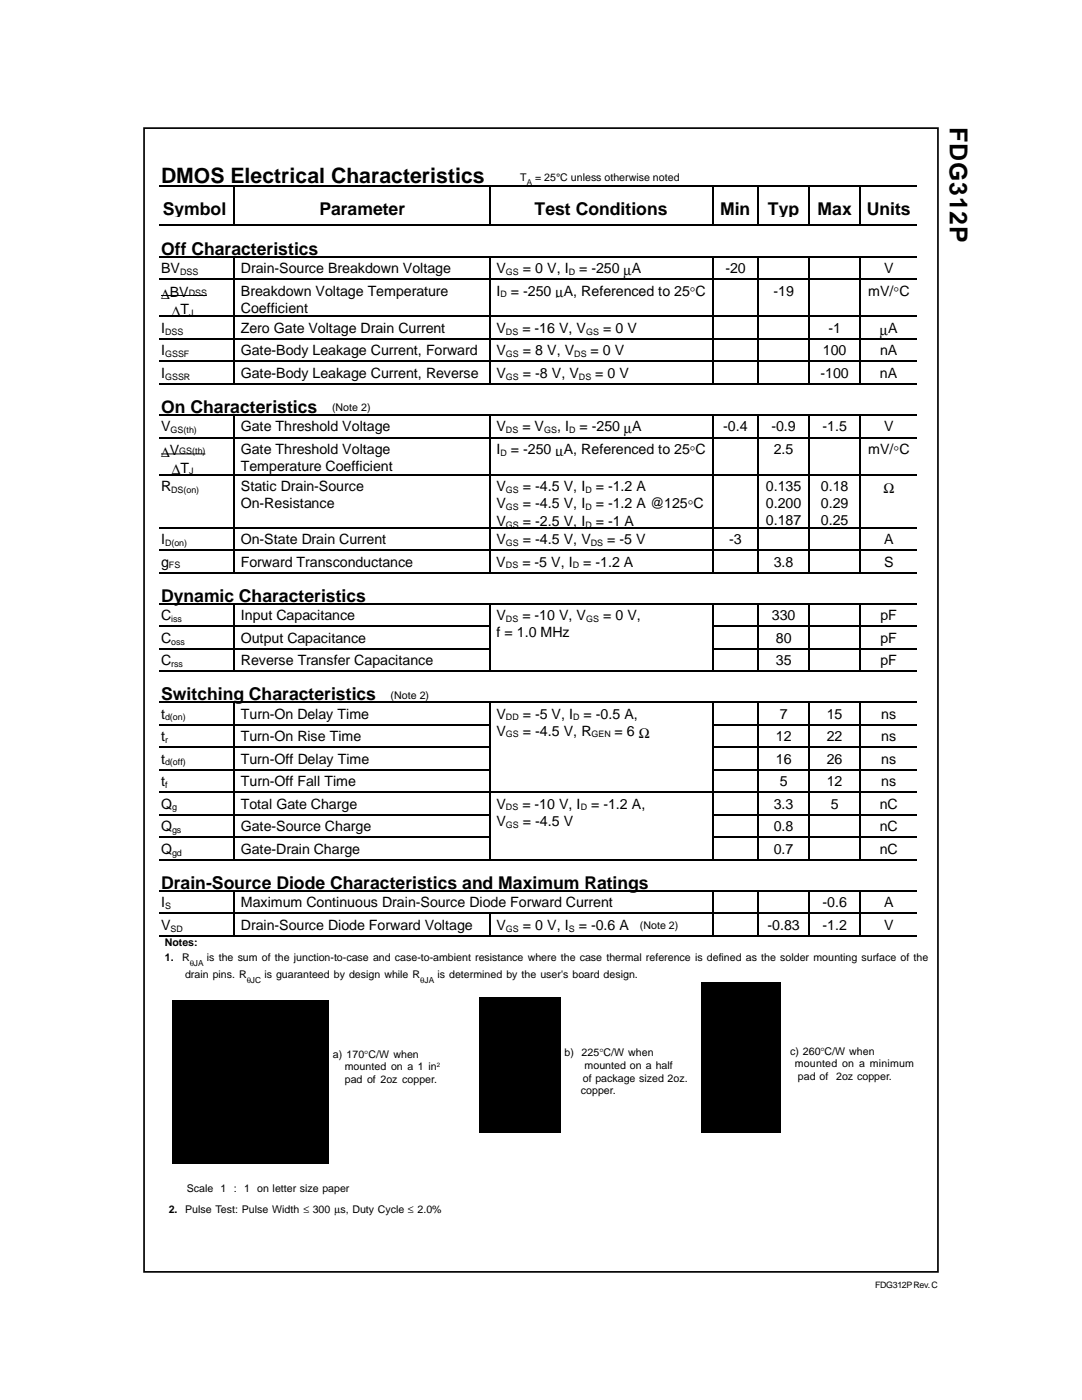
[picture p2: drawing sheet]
<svg xmlns="http://www.w3.org/2000/svg" width="216mm" height="279mm" viewBox="0 0 216 279" stroke-linecap="round" stroke-linejoin="round" font-family="sans-serif">
<defs><g id="words">
<text font-size="4.9" x="189.6" y="25.4" transform="rotate(90 189.6 25.4)">FDG312P</text>
<text font-size="4.2" x="32.1" y="36.5">DMOS Electrical Characteristics</text>
<g font-size="3.5">
<text x="32.5" y="42.9">Symbol</text>
<text x="63.7" y="42.9">Parameter</text>
<text x="106.7" y="42.9">Test Conditions</text>
<text x="143.7" y="42.9">Min</text>
<text x="153.2" y="42.9">Typ</text>
<text x="163.2" y="42.9">Max</text>
<text x="172.9" y="42.9">Units</text>
<text x="32.1" y="50.8">Off Characteristics</text>
<text x="32.1" y="82.4">On Characteristics</text>
<text x="32.1" y="120.1">Dynamic Characteristics</text>
<text x="32.1" y="139.8">Switching Characteristics</text>
<text x="32.1" y="177.4">Drain-Source Diode Characteristics and Maximum Ratings</text>
</g>
<g font-size="2.8">
<text x="32.1" y="54.5">BV</text>
<text x="32.1" y="59.6">∆BV</text>
<text x="48" y="54.5">Drain-Source Breakdown Voltage</text>
<text x="48" y="59">Breakdown Voltage Temperature</text>
<text x="99.1" y="59">I</text>
<text x="99.1" y="54.5">V</text>
<text x="101.9" y="59">= -250 µA, Referenced to 25°C</text>
<text x="104.4" y="54.5">= 0 V, I</text>
<text x="115.6" y="54.5">= -250 µA</text>
<text x="144.7" y="54.5">-20</text>
<text x="154.3" y="59">-19</text>
<text x="173.2" y="59">mV/°C</text>
<text x="176.4" y="54.5">V</text>
<text x="34.3" y="63">∆T</text>
<text x="48" y="62.4">Coefficient</text>
<text x="32.1" y="66.4">I</text>
<text x="32.1" y="70.9">I</text>
<text x="48" y="66.4">Zero Gate Voltage Drain Current</text>
<text x="48" y="70.9">Gate-Body Leakage Current, Forward</text>
<text x="99.1" y="66.4">V</text>
<text x="99.1" y="70.9">V</text>
<text x="104.2" y="66.4">= -16 V, V</text>
<text x="104.4" y="70.9">= 8 V, V</text>
<text x="117.9" y="70.9">= 0 V</text>
<text x="120.4" y="66.4">= 0 V</text>
<text x="164.2" y="70.9">100</text>
<text x="165.3" y="66.4">-1</text>
<text x="175.6" y="66.8">µA</text>
<text x="175.6" y="70.9">nA</text>
<text x="32.1" y="75.4">I</text>
<text x="48" y="75.4">Gate-Body Leakage Current, Reverse</text>
<text x="99.1" y="75.4">V</text>
<text x="104.4" y="75.4">= -8 V, V</text>
<text x="118.8" y="75.4">= 0 V</text>
<text x="163.7" y="75.4">-100</text>
<text x="175.6" y="75.4">nA</text>
<text x="32.1" y="86.1">V</text>
<text x="48" y="86.1">Gate Threshold Voltage</text>
<text x="99" y="86.1">V</text>
<text x="104.2" y="86.1">= V</text>
<text x="111.2" y="86.1">, I</text>
<text x="115.7" y="86.1">= -250 µA</text>
<text x="144.3" y="86.1">-0.4</text>
<text x="153.9" y="86.1">-0.9</text>
<text x="164.1" y="86.1">-1.5</text>
<text x="176.4" y="86.1">V</text>
<text x="32.1" y="91.2">∆V</text>
<text x="34.3" y="94.7">∆T</text>
<text x="48" y="90.6">Gate Threshold Voltage</text>
<text x="48" y="94">Temperature Coefficient</text>
<text x="99.1" y="90.6">I</text>
<text x="101.9" y="90.6">= -250 µA, Referenced to 25°C</text>
<text x="154.4" y="90.6">2.5</text>
<text x="173.2" y="90.6">mV/°C</text>
<text x="32.1" y="98.1">R</text>
<text x="48" y="98.1">Static Drain-Source</text>
<text x="48" y="101.5">On-Resistance</text>
<text x="99.1" y="101.5">V</text>
<text x="99.1" y="98.1">V</text>
<text x="104.4" y="98.1">= -4.5 V, I</text>
<text x="104.4" y="101.5">= -4.5 V, I</text>
<text x="118.9" y="98.1">= -1.2 A</text>
<text x="118.9" y="101.5">= -1.2 A @125°C</text>
<text x="152.8" y="98.1">0.135</text>
<text x="152.8" y="101.5">0.200</text>
<text x="163.8" y="98.1">0.18</text>
<text x="163.8" y="101.5">0.29</text>
<text x="176.3" y="98.3">Ω</text>
<text x="99.1" y="105">V</text>
<text x="104.4" y="105">= -2.5 V, I</text>
<text x="118.9" y="105">= -1 A</text>
<text x="152.8" y="104.8">0.187</text>
<text x="163.8" y="104.8">0.25</text>
<text x="32.1" y="108.6">I</text>
<text x="32.1" y="113.1">g</text>
<text x="48" y="108.6">On-State Drain Current</text>
<text x="48" y="113.1">Forward Transconductance</text>
<text x="99" y="113.1">V</text>
<text x="99.1" y="108.6">V</text>
<text x="104.2" y="113.1">= -5 V, I</text>
<text x="104.4" y="108.6">= -4.5 V, V</text>
<text x="116.4" y="113.1">= -1.2 A</text>
<text x="121.2" y="108.6">= -5 V</text>
<text x="145.5" y="108.6">-3</text>
<text x="154.4" y="113.1">3.8</text>
<text x="176.4" y="113.1">S</text>
<text x="176.4" y="108.6">A</text>
<text x="32.1" y="123.8">C</text>
<text x="48" y="123.8">Input Capacitance</text>
<text x="99.1" y="123.8">V</text>
<text x="104.2" y="123.8">= -10 V, V</text>
<text x="120.4" y="123.8">= 0 V,</text>
<text x="154" y="123.8">330</text>
<text x="175.7" y="123.8">pF</text>
<text x="32.1" y="128.3">C</text>
<text x="48" y="128.3">Output Capacitance</text>
<text x="99.1" y="127.2">f = 1.0 MHz</text>
<text x="154.8" y="128.3">80</text>
<text x="175.7" y="128.3">pF</text>
<text x="32.1" y="132.8">C</text>
<text x="48" y="132.8">Reverse Transfer Capacitance</text>
<text x="154.8" y="132.8">35</text>
<text x="175.7" y="132.8">pF</text>
<text x="32.1" y="143.5">t</text>
<text x="48" y="143.5">Turn-On Delay Time</text>
<text x="99.1" y="143.5">V</text>
<text x="104.3" y="143.5">= -5 V, I</text>
<text x="116.5" y="143.5">= -0.5 A,</text>
<text x="155.6" y="143.5">7</text>
<text x="165" y="143.5">15</text>
<text x="175.9" y="143.5">ns</text>
<text x="32.1" y="147.9">t</text>
<text x="48" y="147.9">Turn-On Rise Time</text>
<text x="99.1" y="146.8">V</text>
<text x="104.4" y="146.8">= -4.5 V, R</text>
<text x="122.6" y="146.8">= 6 Ω</text>
<text x="154.8" y="147.9">12</text>
<text x="165" y="147.9">22</text>
<text x="175.9" y="147.9">ns</text>
<text x="32.1" y="152.4">t</text>
<text x="48" y="152.4">Turn-Off Delay Time</text>
<text x="154.8" y="152.4">16</text>
<text x="165" y="152.4">26</text>
<text x="175.9" y="152.4">ns</text>
<text x="32.1" y="156.9">t</text>
<text x="32.1" y="161.4">Q</text>
<text x="48" y="156.9">Turn-Off Fall Time</text>
<text x="48" y="161.4">Total Gate Charge</text>
<text x="99.1" y="161.4">V</text>
<text x="104.2" y="161.4">= -10 V, I</text>
<text x="117.9" y="161.4">= -1.2 A,</text>
<text x="154.4" y="161.4">3.3</text>
<text x="155.6" y="156.9">5</text>
<text x="165" y="156.9">12</text>
<text x="165.8" y="161.4">5</text>
<text x="175.5" y="161.4">nC</text>
<text x="175.9" y="156.9">ns</text>
<text x="32.1" y="165.9">Q</text>
<text x="48" y="165.9">Gate-Source Charge</text>
<text x="99.1" y="164.8">V</text>
<text x="104.4" y="164.8">= -4.5 V</text>
<text x="154.4" y="165.9">0.8</text>
<text x="175.6" y="165.9">nC</text>
<text x="32.1" y="170.4">Q</text>
<text x="48" y="170.4">Gate-Drain Charge</text>
<text x="154.4" y="170.4">0.7</text>
<text x="175.6" y="170.4">nC</text>
<text x="32.1" y="181.1">I</text>
<text x="32.1" y="185.6">V</text>
<text x="48" y="181.1">Maximum Continuous Drain-Source Diode Forward Current</text>
<text x="48" y="185.6">Drain-Source Diode Forward Voltage</text>
<text x="99.1" y="185.6">V</text>
<text x="104.4" y="185.6">= 0 V, I</text>
<text x="115.5" y="185.6">= -0.6 A</text>
<text x="153.2" y="185.6">-0.83</text>
<text x="164.1" y="185.6">-1.2</text>
<text x="164.1" y="181.1">-0.6</text>
<text x="176.4" y="185.6">V</text>
<text x="176.4" y="181.1">A</text>
</g>
<g font-size="2.1">
<text x="103.8" y="36.1">T</text>
<text x="106.8" y="36.1">= 25°C unless otherwise noted</text>
<text x="66.3" y="82.1">(Note 2)</text>
<text x="77.9" y="139.4">(Note 2)</text>
<text x="127.7" y="185.4">(Note 2)</text>
<text x="32.9" y="188.7">Notes:</text>
<text x="32.9" y="191.8">1.</text>
<text x="36.3" y="191.8">R</text>
<text x="41.3" y="191.8">is the sum of the junction-to-case and case-to-ambient resistance where the case thermal reference is defined as the solder mounting surface of the</text>
<text x="36.9" y="195.2">drain pins. R</text>
<text x="52.7" y="195.2">is guaranteed by design while R</text>
<text x="87.3" y="195.2">is determined by the user's board design.</text>
<text x="66.4" y="211.1">a) 170°C/W when</text>
<text x="68.8" y="213.6">mounted on a 1 in</text>
<text x="112.6" y="210.8">b)</text>
<text x="116.1" y="210.8">225°C/W when</text>
<text x="116.3" y="215.9">of package sized 2oz.</text>
<text x="116.7" y="213.3">mounted on a half</text>
<text x="157.6" y="210.5">c) 260°C/W when</text>
<text x="158.6" y="213">mounted on a minimum</text>
<text x="159.2" y="215.6">pad of</text>
<text x="166.8" y="215.6">2oz copper.</text>
<text x="68.8" y="216.2">pad of 2oz copper.</text>
<text x="115.9" y="218.4">copper.</text>
<text x="37.3" y="237.8">Scale 1 : 1 on letter size paper</text>
<text x="33.7" y="242.1">2.</text>
<text x="36.9" y="242.1">Pulse Test: Pulse Width ≤ 300 µs, Duty Cycle ≤ 2.0%</text>
</g>
<g font-size="1.8">
<text x="35.9" y="54.8">DSS</text>
<text x="37.7" y="59">DSS</text>
<text x="99.9" y="59.3">D</text>
<text x="101" y="54.8">GS</text>
<text x="113.5" y="54.8">D</text>
<text x="37.8" y="63">J</text>
<text x="32.9" y="66.8">DSS</text>
<text x="32.9" y="71.3">GSSF</text>
<text x="101" y="66.8">DS</text>
<text x="101" y="71.3">GS</text>
<text x="114.6" y="71.3">DS</text>
<text x="117" y="66.8">GS</text>
<text x="32.9" y="75.8">GSSR</text>
<text x="101" y="75.8">GS</text>
<text x="115.5" y="75.8">DS</text>
<text x="34" y="86.4">GS(th)</text>
<text x="101" y="86.4">DS</text>
<text x="108.6" y="86.4">GS</text>
<text x="113.6" y="86.4">D</text>
<text x="35.8" y="90.7">GS(th)</text>
<text x="37.8" y="94.6">J</text>
<text x="99.9" y="91">D</text>
<text x="34.2" y="98.4">DS(on)</text>
<text x="101" y="98.4">GS</text>
<text x="101" y="101.8">GS</text>
<text x="116.8" y="98.4">D</text>
<text x="116.8" y="101.8">D</text>
<text x="101" y="105.3">GS</text>
<text x="116.8" y="105.3">D</text>
<text x="32.9" y="109">D(on)</text>
<text x="33.7" y="113.4">FS</text>
<text x="101" y="109">GS</text>
<text x="101" y="113.4">DS</text>
<text x="114.3" y="113.4">D</text>
<text x="117.9" y="109">DS</text>
<text x="34.2" y="124.1">iss</text>
<text x="101" y="124.1">DS</text>
<text x="117" y="124.1">GS</text>
<text x="34.2" y="128.6">oss</text>
<text x="34.2" y="133.1">rss</text>
<text x="32.9" y="143.8">d(on)</text>
<text x="101" y="143.8">DD</text>
<text x="114.4" y="143.8">D</text>
<text x="32.9" y="148.3">r</text>
<text x="101" y="147.2">GS</text>
<text x="118" y="147.2">GEN</text>
<text x="32.9" y="152.8">d(off)</text>
<text x="32.9" y="157.3">f</text>
<text x="34.3" y="161.7">g</text>
<text x="101" y="161.7">DS</text>
<text x="115.9" y="161.7">D</text>
<text x="34.3" y="166.3">gs</text>
<text x="101" y="165.2">GS</text>
<text x="34.3" y="170.8">gd</text>
<text x="32.9" y="181.4">S</text>
<text x="34" y="185.9">SD</text>
<text x="101" y="185.9">GS</text>
<text x="113.5" y="185.9">S</text>
<text x="174.6" y="257">FDG312P Rev. C</text>
</g>
<g font-size="1.7">
<text x="37.8" y="192.7">θJA</text>
<text x="49.2" y="196.1">θJC</text>
<text x="83.9" y="196.1">θJA</text>
</g>
<text font-size="1.6" x="105.1" y="36.9">A</text>
<text font-size="1.2" x="87.2" y="212.9">2</text>
</g></defs>
<path d="M28.7 25.6h158.5v228.2h-158.5z" fill="none" stroke="#000" stroke-width=".34"/>
<g fill="none" stroke="#000" stroke-width=".25">
<path d="M31.7 37.1h15M46.8 37.3v7.6M46.9 37.1h50.8M97.8 37.3v7.6M97.9 37.1h44.2M142.2 37.3v7.6M142.3 37.1h8.9M151.3 37.3v7.6M151.4 37.1h9.9M161.5 37.3v7.6M161.6 37.1h9.9M171.7 37.3v7.6"/>
<path d="M171.8 37.1h11.1M31.7 45h15M31.7 51.2h15M31.7 55.7h15M46.8 51.4v4.2M46.8 55.8v7.2M46.9 45h50.8M46.9 51.2h50.8M46.9 55.7h50.8M97.8 51.4v4.2M97.8 55.8v7.2M97.9 45h44.2"/>
<path d="M97.9 51.2h44.2M97.9 55.7h44.2M142.2 51.4v4.2M142.2 55.8v7.2M142.3 45h8.9M142.3 51.2h8.9M142.3 55.7h8.9M151.3 51.4v4.2M151.3 55.8v7.2M151.4 45h9.9M151.4 51.2h9.9M151.4 55.7h9.9"/>
<path d="M161.5 51.4v4.2M161.5 55.8v7.2M161.6 45h9.9M161.6 51.2h9.9M161.6 55.7h9.9M171.7 51.4v4.2M171.7 55.8v7.2M171.8 45h11.1M171.8 51.2h11.1M171.8 55.7h11.1M31.7 63.2h15M31.7 67.6h15"/>
<path d="M31.7 72.1h15M31.7 76.6h15M46.8 63.3v4.2M46.8 67.8v4.2M46.8 72.3v4.2M46.9 63.2h50.8M46.9 67.6h50.8M46.9 72.1h50.8M46.9 76.6h50.8M97.8 63.3v4.2M97.8 67.8v4.2M97.8 72.3v4.2"/>
<path d="M97.9 63.2h44.2M97.9 67.6h44.2M97.9 72.1h44.2M97.9 76.6h44.2M142.2 63.3v4.2M142.2 67.8v4.2M142.2 72.3v4.2M142.3 63.2h8.9M142.3 67.6h8.9M142.3 72.1h8.9M142.3 76.6h8.9M151.3 63.3v4.2"/>
<path d="M151.3 67.8v4.2M151.3 72.3v4.2M151.4 63.2h9.9M151.4 67.6h9.9M151.4 72.1h9.9M151.4 76.6h9.9M161.5 63.3v4.2M161.5 67.8v4.2M161.5 72.3v4.2M161.6 63.2h9.9M161.6 67.6h9.9M161.6 72.1h9.9"/>
<path d="M161.6 76.6h9.9M171.7 63.3v4.2M171.7 67.8v4.2M171.7 72.3v4.2M171.8 63.2h11.1M171.8 67.6h11.1M171.8 72.1h11.1M171.8 76.6h11.1M31.7 82.8h15M31.7 94.8h15M46.8 82.9v4.3M46.8 87.5v7.2"/>
<path d="M46.8 94.9v10.3M46.9 82.8h50.8M46.9 94.8h50.8M97.8 82.9v4.3M97.8 87.5v7.2M97.8 94.9v10.3M97.9 82.8h44.2M97.9 94.8h44.2M142.2 82.9v4.3M142.2 87.5v7.2M142.2 94.9v10.3M142.3 82.8h8.9"/>
<path d="M142.3 94.8h8.9M151.3 82.9v4.3M151.3 87.5v7.2M151.3 94.9v10.3M151.4 82.8h9.9M151.4 94.8h9.9M161.5 82.9v4.3M161.5 87.5v7.2M161.5 94.9v10.3M161.6 82.8h9.9M161.6 94.8h9.9M171.7 82.9v4.3"/>
<path d="M171.7 87.5v7.2M171.7 94.9v10.3M171.8 82.8h11.1M171.8 94.8h11.1M31.7 105.3h15M31.7 109.8h15M31.7 114.3h15M46.8 105.5v4.2M46.8 109.9v4.3M46.9 105.3h50.8M46.9 109.8h50.8M46.9 114.3h50.8"/>
<path d="M97.8 105.5v4.2M97.8 109.9v4.3M97.9 105.3h44.2M97.9 109.8h44.2M97.9 114.3h44.2M142.2 105.5v4.2M142.2 109.9v4.3M142.3 105.3h8.9M142.3 109.8h8.9M142.3 114.3h8.9M151.3 105.5v4.2M151.3 109.9v4.3"/>
<path d="M151.4 105.3h9.9M151.4 109.8h9.9M151.4 114.3h9.9M161.5 105.5v4.2M161.5 109.9v4.3M161.6 105.3h9.9M161.6 109.8h9.9M161.6 114.3h9.9M171.7 105.5v4.2M171.7 109.9v4.3M171.8 105.3h11.1M171.8 109.8h11.1"/>
<path d="M171.8 114.3h11.1M31.7 120.5h15M31.7 125h15M31.7 129.5h15M31.7 134h15M46.8 120.6v4.3M46.8 125.1v4.3M46.8 129.6v4.3M46.9 120.5h50.8M46.9 125h50.8M46.9 129.5h50.8M46.9 134h50.8"/>
<path d="M97.8 120.6v4.3M97.8 125.1v4.3M97.8 129.6v4.3M97.9 120.5h44.2M97.9 134h44.2M142.2 120.6v4.3M142.2 125.1v4.3M142.2 129.6v4.3M142.3 120.5h8.9M142.3 125h8.9M142.3 129.5h8.9M142.3 134h8.9"/>
<path d="M151.3 120.6v4.3M151.3 125.1v4.3M151.3 129.6v4.3M151.4 120.5h9.9M151.4 125h9.9M151.4 129.5h9.9M151.4 134h9.9M161.5 120.6v4.3M161.5 125.1v4.3M161.5 129.6v4.3M161.6 120.5h9.9M161.6 125h9.9"/>
<path d="M161.6 129.5h9.9M161.6 134h9.9M171.7 120.6v4.3M171.7 125.1v4.3M171.7 129.6v4.3M171.8 120.5h11.1M171.8 125h11.1M171.8 129.5h11.1M171.8 134h11.1M31.7 140.2h15M31.7 144.7h15M31.7 149.1h15"/>
<path d="M31.7 153.6h15M31.7 158.1h15M46.8 140.3v4.2M46.8 144.8v4.2M46.8 149.3v4.2M46.8 153.8v4.2M46.8 158.2v4.3M46.9 140.2h50.8M46.9 144.7h50.8M46.9 149.1h50.8M46.9 153.6h50.8M46.9 158.1h50.8"/>
<path d="M97.8 140.3v4.2M97.8 144.8v4.2M97.8 149.3v4.2M97.8 153.8v4.2M97.8 158.2v4.3M97.9 140.2h44.2M97.9 158.1h44.2M142.2 140.3v4.2M142.2 144.8v4.2M142.2 149.3v4.2M142.2 153.8v4.2M142.2 158.2v4.3"/>
<path d="M142.3 140.2h8.9M142.3 144.7h8.9M142.3 149.1h8.9M142.3 153.6h8.9M142.3 158.1h8.9M151.3 140.3v4.2M151.3 144.8v4.2M151.3 149.3v4.2M151.3 153.8v4.2M151.3 158.2v4.3M151.4 140.2h9.9M151.4 144.7h9.9"/>
<path d="M151.4 149.1h9.9M151.4 153.6h9.9M151.4 158.1h9.9M161.5 140.3v4.2M161.5 144.8v4.2M161.5 149.3v4.2M161.5 153.8v4.2M161.5 158.2v4.3M161.6 140.2h9.9M161.6 144.7h9.9M161.6 149.1h9.9M161.6 153.6h9.9"/>
<path d="M161.6 158.1h9.9M171.7 140.3v4.2M171.7 144.8v4.2M171.7 149.3v4.2M171.7 153.8v4.2M171.7 158.2v4.3M171.8 140.2h11.1M171.8 144.7h11.1M171.8 149.1h11.1M171.8 153.6h11.1M171.8 158.1h11.1M31.7 162.6h15"/>
<path d="M31.7 167.1h15M31.7 171.6h15M31.7 177.8h15M46.8 162.8v4.2M46.8 167.3v4.2M46.8 177.9v4.3M46.9 162.6h50.8M46.9 167.1h50.8M46.9 171.6h50.8M46.9 177.8h95.2M97.8 162.8v4.2M97.8 167.3v4.2"/>
<path d="M97.9 171.6h44.2M142.2 162.8v4.2M142.2 167.3v4.2M142.2 177.9v4.3M142.3 162.6h8.9M142.3 167.1h8.9M142.3 171.6h8.9M142.3 177.8h8.9M151.3 162.8v4.2M151.3 167.3v4.2M151.3 177.9v4.3M151.4 162.6h9.9"/>
<path d="M151.4 167.1h9.9M151.4 171.6h9.9M151.4 177.8h9.9M161.5 162.8v4.2M161.5 167.3v4.2M161.5 177.9v4.3M161.6 162.6h9.9M161.6 167.1h9.9M161.6 171.6h9.9M161.6 177.8h9.9M171.7 162.8v4.2M171.7 167.3v4.2"/>
<path d="M171.7 177.9v4.3M171.8 162.6h11.1M171.8 167.1h11.1M171.8 171.6h11.1M171.8 177.8h11.1M31.7 182.3h15M31.7 186.8h15M46.8 182.4v4.2M46.9 182.3h50.8M46.9 186.8h50.8M97.8 182.4v4.2M97.9 182.3h44.2"/>
<path d="M97.9 186.8h44.2M142.2 182.4v4.2M142.3 182.3h8.9M142.3 186.8h8.9M151.3 182.4v4.2M151.4 182.3h9.9M151.4 186.8h9.9M161.5 182.4v4.2M161.6 182.3h9.9M161.6 186.8h9.9M171.7 182.4v4.2M171.8 182.3h11.1"/>
<path d="M171.8 186.8h11.1"/>
</g>
<g fill="#000">
<path d="M46.7 37h.2v.3h-.2z" fill-rule="evenodd"/>
<path d="M97.7 37h.2v.3h-.2z" fill-rule="evenodd"/>
<path d="M142.1 37h.2v.3h-.2z" fill-rule="evenodd"/>
<path d="M151.2 37h.2v.3h-.2z" fill-rule="evenodd"/>
<path d="M161.3 37h.3v.3h-.3z" fill-rule="evenodd"/>
<path d="M171.5 37h.3v.3h-.3z" fill-rule="evenodd"/>
<path d="M46.7 44.9h.2v.2h-.2z" fill-rule="evenodd"/>
<path d="M46.7 51.1h.2v.3h-.2z" fill-rule="evenodd"/>
<path d="M46.7 55.6h.2v.2h-.2z" fill-rule="evenodd"/>
<path d="M97.7 44.9h.2v.2h-.2z" fill-rule="evenodd"/>
<path d="M97.7 51.1h.2v.3h-.2z" fill-rule="evenodd"/>
<path d="M97.7 55.6h.2v.2h-.2z" fill-rule="evenodd"/>
<path d="M142.1 44.9h.2v.2h-.2z" fill-rule="evenodd"/>
<path d="M142.1 51.1h.2v.3h-.2z" fill-rule="evenodd"/>
<path d="M142.1 55.6h.2v.2h-.2z" fill-rule="evenodd"/>
<path d="M151.2 44.9h.2v.2h-.2z" fill-rule="evenodd"/>
<path d="M151.2 51.1h.2v.3h-.2z" fill-rule="evenodd"/>
<path d="M151.2 55.6h.2v.2h-.2z" fill-rule="evenodd"/>
<path d="M161.3 44.9h.3v.2h-.3z" fill-rule="evenodd"/>
<path d="M161.3 51.1h.3v.3h-.3z" fill-rule="evenodd"/>
<path d="M161.3 55.6h.3v.2h-.3z" fill-rule="evenodd"/>
<path d="M171.5 44.9h.3v.2h-.3z" fill-rule="evenodd"/>
<path d="M171.5 51.1h.3v.3h-.3z" fill-rule="evenodd"/>
<path d="M171.5 55.6h.3v.2h-.3z" fill-rule="evenodd"/>
<path d="M46.7 63h.2v.3h-.2z" fill-rule="evenodd"/>
<path d="M46.7 67.5h.2v.3h-.2z" fill-rule="evenodd"/>
<path d="M46.7 72h.2v.3h-.2z" fill-rule="evenodd"/>
<path d="M46.7 76.5h.2v.3h-.2z" fill-rule="evenodd"/>
<path d="M97.7 63h.2v.3h-.2z" fill-rule="evenodd"/>
<path d="M97.7 67.5h.2v.3h-.2z" fill-rule="evenodd"/>
<path d="M97.7 72h.2v.3h-.2z" fill-rule="evenodd"/>
<path d="M97.7 76.5h.2v.3h-.2z" fill-rule="evenodd"/>
<path d="M142.1 63h.2v.3h-.2z" fill-rule="evenodd"/>
<path d="M142.1 67.5h.2v.3h-.2z" fill-rule="evenodd"/>
<path d="M142.1 72h.2v.3h-.2z" fill-rule="evenodd"/>
<path d="M142.1 76.5h.2v.3h-.2z" fill-rule="evenodd"/>
<path d="M151.2 63h.2v.3h-.2z" fill-rule="evenodd"/>
<path d="M151.2 67.5h.2v.3h-.2z" fill-rule="evenodd"/>
<path d="M151.2 72h.2v.3h-.2z" fill-rule="evenodd"/>
<path d="M151.2 76.5h.2v.3h-.2z" fill-rule="evenodd"/>
<path d="M161.3 63h.3v.3h-.3z" fill-rule="evenodd"/>
<path d="M161.3 67.5h.3v.3h-.3z" fill-rule="evenodd"/>
<path d="M161.3 72h.3v.3h-.3z" fill-rule="evenodd"/>
<path d="M161.3 76.5h.3v.3h-.3z" fill-rule="evenodd"/>
<path d="M171.5 63h.3v.3h-.3z" fill-rule="evenodd"/>
<path d="M171.5 67.5h.3v.3h-.3z" fill-rule="evenodd"/>
<path d="M171.5 72h.3v.3h-.3z" fill-rule="evenodd"/>
<path d="M171.5 76.5h.3v.3h-.3z" fill-rule="evenodd"/>
<path d="M46.7 82.7h.2v.2h-.2z" fill-rule="evenodd"/>
<path d="M46.7 87.2h.2v.3h-.2z" fill-rule="evenodd"/>
<path d="M46.7 94.7h.2v.2h-.2z" fill-rule="evenodd"/>
<path d="M97.7 82.7h.2v.2h-.2z" fill-rule="evenodd"/>
<path d="M97.7 87.2h.2v.3h-.2z" fill-rule="evenodd"/>
<path d="M97.7 94.7h.2v.2h-.2z" fill-rule="evenodd"/>
<path d="M142.1 82.7h.2v.2h-.2z" fill-rule="evenodd"/>
<path d="M142.1 87.2h.2v.3h-.2z" fill-rule="evenodd"/>
<path d="M142.1 94.7h.2v.2h-.2z" fill-rule="evenodd"/>
<path d="M151.2 82.7h.2v.2h-.2z" fill-rule="evenodd"/>
<path d="M151.2 87.2h.2v.3h-.2z" fill-rule="evenodd"/>
<path d="M151.2 94.7h.2v.2h-.2z" fill-rule="evenodd"/>
<path d="M161.3 82.7h.3v.2h-.3z" fill-rule="evenodd"/>
<path d="M161.3 87.2h.3v.3h-.3z" fill-rule="evenodd"/>
<path d="M161.3 94.7h.3v.2h-.3z" fill-rule="evenodd"/>
<path d="M171.5 82.7h.3v.2h-.3z" fill-rule="evenodd"/>
<path d="M171.5 87.2h.3v.3h-.3z" fill-rule="evenodd"/>
<path d="M171.5 94.7h.3v.2h-.3z" fill-rule="evenodd"/>
<path d="M46.7 105.2h.2v.3h-.2z" fill-rule="evenodd"/>
<path d="M46.7 109.7h.2v.2h-.2z" fill-rule="evenodd"/>
<path d="M46.7 114.2h.2v.2h-.2z" fill-rule="evenodd"/>
<path d="M97.7 105.2h.2v.3h-.2z" fill-rule="evenodd"/>
<path d="M97.7 109.7h.2v.2h-.2z" fill-rule="evenodd"/>
<path d="M97.7 114.2h.2v.2h-.2z" fill-rule="evenodd"/>
<path d="M142.1 105.2h.2v.3h-.2z" fill-rule="evenodd"/>
<path d="M142.1 109.7h.2v.2h-.2z" fill-rule="evenodd"/>
<path d="M142.1 114.2h.2v.2h-.2z" fill-rule="evenodd"/>
<path d="M151.2 105.2h.2v.3h-.2z" fill-rule="evenodd"/>
<path d="M151.2 109.7h.2v.2h-.2z" fill-rule="evenodd"/>
<path d="M151.2 114.2h.2v.2h-.2z" fill-rule="evenodd"/>
<path d="M161.3 105.2h.3v.3h-.3z" fill-rule="evenodd"/>
<path d="M161.3 109.7h.3v.2h-.3z" fill-rule="evenodd"/>
<path d="M161.3 114.2h.3v.2h-.3z" fill-rule="evenodd"/>
<path d="M171.5 105.2h.3v.3h-.3z" fill-rule="evenodd"/>
<path d="M171.5 109.7h.3v.2h-.3z" fill-rule="evenodd"/>
<path d="M171.5 114.2h.3v.2h-.3z" fill-rule="evenodd"/>
<path d="M46.7 120.4h.2v.2h-.2z" fill-rule="evenodd"/>
<path d="M46.7 124.9h.2v.2h-.2z" fill-rule="evenodd"/>
<path d="M46.7 129.4h.2v.2h-.2z" fill-rule="evenodd"/>
<path d="M46.7 133.9h.2v.2h-.2z" fill-rule="evenodd"/>
<path d="M97.7 120.4h.2v.2h-.2z" fill-rule="evenodd"/>
<path d="M97.7 124.9h.2v.2h-.2z" fill-rule="evenodd"/>
<path d="M97.7 129.4h.2v.2h-.2z" fill-rule="evenodd"/>
<path d="M97.7 133.9h.2v.2h-.2z" fill-rule="evenodd"/>
<path d="M142.1 120.4h.2v.2h-.2z" fill-rule="evenodd"/>
<path d="M142.1 124.9h.2v.2h-.2z" fill-rule="evenodd"/>
<path d="M142.1 129.4h.2v.2h-.2z" fill-rule="evenodd"/>
<path d="M142.1 133.9h.2v.2h-.2z" fill-rule="evenodd"/>
<path d="M151.2 120.4h.2v.2h-.2z" fill-rule="evenodd"/>
<path d="M151.2 124.9h.2v.2h-.2z" fill-rule="evenodd"/>
<path d="M151.2 129.4h.2v.2h-.2z" fill-rule="evenodd"/>
<path d="M151.2 133.9h.2v.2h-.2z" fill-rule="evenodd"/>
<path d="M161.3 120.4h.3v.2h-.3z" fill-rule="evenodd"/>
<path d="M161.3 124.9h.3v.2h-.3z" fill-rule="evenodd"/>
<path d="M161.3 129.4h.3v.2h-.3z" fill-rule="evenodd"/>
<path d="M161.3 133.9h.3v.2h-.3z" fill-rule="evenodd"/>
<path d="M171.5 120.4h.3v.2h-.3z" fill-rule="evenodd"/>
<path d="M171.5 124.9h.3v.2h-.3z" fill-rule="evenodd"/>
<path d="M171.5 129.4h.3v.2h-.3z" fill-rule="evenodd"/>
<path d="M171.5 133.9h.3v.2h-.3z" fill-rule="evenodd"/>
<path d="M46.7 140h.2v.3h-.2z" fill-rule="evenodd"/>
<path d="M46.7 144.5h.2v.3h-.2z" fill-rule="evenodd"/>
<path d="M46.7 149h.2v.3h-.2z" fill-rule="evenodd"/>
<path d="M46.7 153.5h.2v.3h-.2z" fill-rule="evenodd"/>
<path d="M46.7 158h.2v.2h-.2z" fill-rule="evenodd"/>
<path d="M97.7 140h.2v.3h-.2z" fill-rule="evenodd"/>
<path d="M97.7 144.5h.2v.3h-.2z" fill-rule="evenodd"/>
<path d="M97.7 149h.2v.3h-.2z" fill-rule="evenodd"/>
<path d="M97.7 153.5h.2v.3h-.2z" fill-rule="evenodd"/>
<path d="M97.7 158h.2v.2h-.2z" fill-rule="evenodd"/>
<path d="M142.1 140h.2v.3h-.2z" fill-rule="evenodd"/>
<path d="M142.1 144.5h.2v.3h-.2z" fill-rule="evenodd"/>
<path d="M142.1 149h.2v.3h-.2z" fill-rule="evenodd"/>
<path d="M142.1 153.5h.2v.3h-.2z" fill-rule="evenodd"/>
<path d="M142.1 158h.2v.2h-.2z" fill-rule="evenodd"/>
<path d="M151.2 140h.2v.3h-.2z" fill-rule="evenodd"/>
<path d="M151.2 144.5h.2v.3h-.2z" fill-rule="evenodd"/>
<path d="M151.2 149h.2v.3h-.2z" fill-rule="evenodd"/>
<path d="M151.2 153.5h.2v.3h-.2z" fill-rule="evenodd"/>
<path d="M151.2 158h.2v.2h-.2z" fill-rule="evenodd"/>
<path d="M161.3 140h.3v.3h-.3z" fill-rule="evenodd"/>
<path d="M161.3 144.5h.3v.3h-.3z" fill-rule="evenodd"/>
<path d="M161.3 149h.3v.3h-.3z" fill-rule="evenodd"/>
<path d="M161.3 153.5h.3v.3h-.3z" fill-rule="evenodd"/>
<path d="M161.3 158h.3v.2h-.3z" fill-rule="evenodd"/>
<path d="M171.5 140h.3v.3h-.3z" fill-rule="evenodd"/>
<path d="M171.5 144.5h.3v.3h-.3z" fill-rule="evenodd"/>
<path d="M171.5 149h.3v.3h-.3z" fill-rule="evenodd"/>
<path d="M171.5 153.5h.3v.3h-.3z" fill-rule="evenodd"/>
<path d="M171.5 158h.3v.2h-.3z" fill-rule="evenodd"/>
<path d="M46.7 162.5h.2v.3h-.2z" fill-rule="evenodd"/>
<path d="M46.7 167h.2v.3h-.2z" fill-rule="evenodd"/>
<path d="M46.7 171.5h.2v.2h-.2z" fill-rule="evenodd"/>
<path d="M46.7 177.7h.2v.2h-.2z" fill-rule="evenodd"/>
<path d="M97.7 162.5h.2v.3h-.2z" fill-rule="evenodd"/>
<path d="M97.7 167h.2v.3h-.2z" fill-rule="evenodd"/>
<path d="M97.7 171.5h.2v.2h-.2z" fill-rule="evenodd"/>
<path d="M142.1 162.5h.2v.3h-.2z" fill-rule="evenodd"/>
<path d="M142.1 167h.2v.3h-.2z" fill-rule="evenodd"/>
<path d="M142.1 171.5h.2v.2h-.2z" fill-rule="evenodd"/>
<path d="M142.1 177.7h.2v.2h-.2z" fill-rule="evenodd"/>
<path d="M151.2 162.5h.2v.3h-.2z" fill-rule="evenodd"/>
<path d="M151.2 167h.2v.3h-.2z" fill-rule="evenodd"/>
<path d="M151.2 171.5h.2v.2h-.2z" fill-rule="evenodd"/>
<path d="M151.2 177.7h.2v.2h-.2z" fill-rule="evenodd"/>
<path d="M161.3 162.5h.3v.3h-.3z" fill-rule="evenodd"/>
<path d="M161.3 167h.3v.3h-.3z" fill-rule="evenodd"/>
<path d="M161.3 171.5h.3v.2h-.3z" fill-rule="evenodd"/>
<path d="M161.3 177.7h.3v.2h-.3z" fill-rule="evenodd"/>
<path d="M171.5 162.5h.3v.3h-.3z" fill-rule="evenodd"/>
<path d="M171.5 167h.3v.3h-.3z" fill-rule="evenodd"/>
<path d="M171.5 171.5h.3v.2h-.3z" fill-rule="evenodd"/>
<path d="M171.5 177.7h.3v.2h-.3z" fill-rule="evenodd"/>
<path d="M46.7 182.2h.2v.2h-.2z" fill-rule="evenodd"/>
<path d="M46.7 186.6h.2v.3h-.2z" fill-rule="evenodd"/>
<path d="M97.7 182.2h.2v.2h-.2z" fill-rule="evenodd"/>
<path d="M97.7 186.6h.2v.3h-.2z" fill-rule="evenodd"/>
<path d="M142.1 182.2h.2v.2h-.2z" fill-rule="evenodd"/>
<path d="M142.1 186.6h.2v.3h-.2z" fill-rule="evenodd"/>
<path d="M151.2 182.2h.2v.2h-.2z" fill-rule="evenodd"/>
<path d="M151.2 186.6h.2v.3h-.2z" fill-rule="evenodd"/>
<path d="M161.3 182.2h.3v.2h-.3z" fill-rule="evenodd"/>
<path d="M161.3 186.6h.3v.3h-.3z" fill-rule="evenodd"/>
<path d="M171.5 182.2h.3v.2h-.3z" fill-rule="evenodd"/>
<path d="M171.5 186.6h.3v.3h-.3z" fill-rule="evenodd"/>
</g>
<path d="M32.1 59h9.2M32.1 90.6h8.9" fill="none" stroke="#000" stroke-width=".2"/>
<path d="M31.7 87.3h15M46.9 87.3h50.8M97.9 87.3h44.2M142.3 87.3h8.9M151.4 87.3h9.9M161.6 87.3h9.9M171.8 87.3h11.1" fill="none" stroke="#000" stroke-width=".3"/>
<path d="M34.4 199.6h31.2v32.7h-31.2zM95.5 199h16.3v27.1h-16.3zM139.8 196h15.9v30h-15.9z" fill="#000"/>
<use href="#words"/>
</svg>
